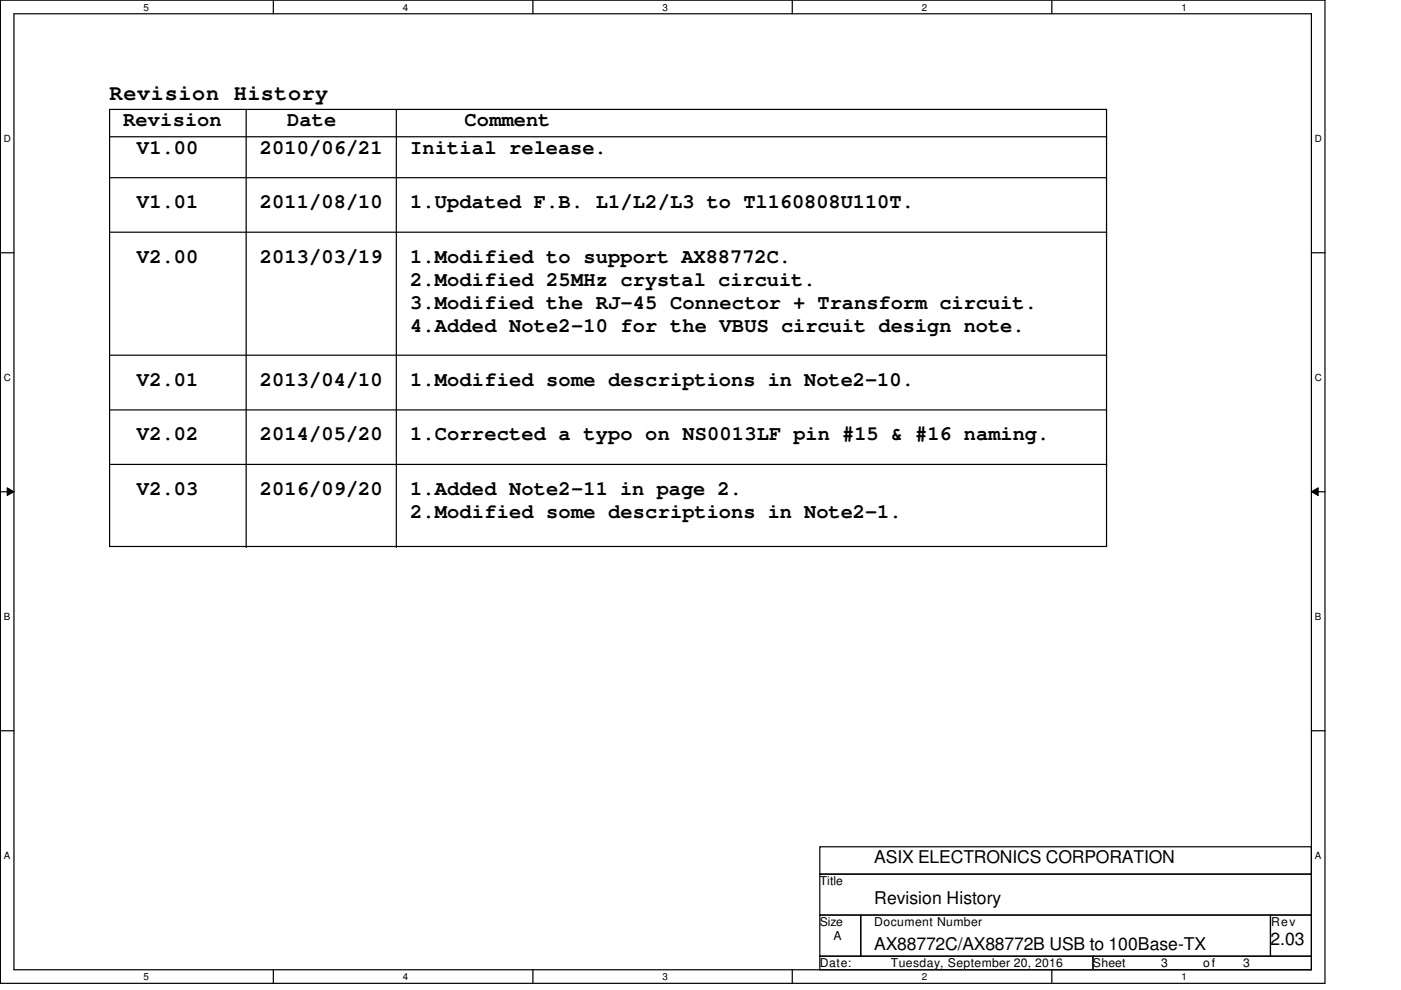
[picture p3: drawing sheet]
<svg xmlns="http://www.w3.org/2000/svg" width="297mm" height="210mm" viewBox="0 0 297 210" stroke-linecap="round" stroke-linejoin="round" font-family="sans-serif">
<defs><g id="words">
<text font-size="4.6" x="23.2" y="21.3">Revision History</text>
<g font-size="4.3">
<text x="26.1" y="26.8">Revision</text>
<text x="60.9" y="26.8">Date</text>
<text x="98.5" y="26.8">Comment</text>
<text x="29" y="32.6">V1.00</text>
<text x="55.1" y="32.6">2010/06/21</text>
<text x="86.9" y="32.6">Initial release.</text>
<text x="29" y="44.2">V1.01</text>
<text x="55.1" y="44.2">2011/08/10</text>
<text x="86.9" y="44.2">1.Updated F.B. L1/L2/L3 to Tl160808U110T.</text>
<text x="29" y="55.8">V2.00</text>
<text x="55.1" y="55.8">2013/03/19</text>
<text x="86.9" y="55.8">1.Modified to support AX88772C.</text>
<text x="86.9" y="60.7">2.Modified 25MHz crystal circuit.</text>
<text x="86.9" y="65.6">3.Modified the RJ-45 Connector + Transform circuit.</text>
<text x="86.9" y="70.5">4.Added Note2-10 for the VBUS circuit design note.</text>
<text x="29" y="81.8">V2.01</text>
<text x="55.1" y="81.8">2013/04/10</text>
<text x="86.9" y="81.8">1.Modified some descriptions in Note2-10.</text>
<text x="29" y="93.4">V2.02</text>
<text x="55.1" y="93.4">2014/05/20</text>
<text x="86.9" y="93.4">1.Corrected a typo on NS0013LF pin #15 &amp; #16 naming.</text>
<text x="29" y="105">V2.03</text>
<text x="55.1" y="105">2016/09/20</text>
<text x="86.9" y="105">1.Added Note2-11 in page 2.</text>
<text x="86.9" y="109.9">2.Modified some descriptions in Note2-1.</text>
</g>
<g font-size="3.7">
<text x="185.4" y="182.9">ASIX ELECTRONICS CORPORATION</text>
<text x="185.4" y="191.6">Revision History</text>
<text x="185.4" y="201.4">AX88772C/AX88772B USB to 100Base-TX</text>
<text x="269.4" y="200.3">2.03</text>
</g>
<g font-size="2.6">
<text x="173.8" y="187.7">Title</text>
<text x="173.8" y="196.3">Size</text>
<text x="185.4" y="196.3">Document Number</text>
<text x="269.5" y="196.3">Rev</text>
<text x="176.7" y="199.3">A</text>
<text x="173.8" y="205.1">Date:</text>
<text x="188.8" y="205.1">Tuesday, September 20, 2016</text>
<text x="231.7" y="205.1">Sheet</text>
<text x="246.2" y="205.1">3</text>
<text x="255.1" y="205.1">of</text>
<text x="263.6" y="205.1">3</text>
</g>
<g font-size="2.1">
<text x="30.4" y="2.2">5</text>
<text x="85.4" y="2.2">4</text>
<text x="140.5" y="2.2">3</text>
<text x="195.4" y="2.2">2</text>
<text x="250.5" y="2.2">1</text>
<text x=".8" y="30.1">D</text>
<text x="278.8" y="30.1">D</text>
<text x=".8" y="80.8">C</text>
<text x="278.8" y="80.8">C</text>
<text x=".8" y="131.5">B</text>
<text x="278.8" y="131.5">B</text>
<text x=".8" y="182.2">A</text>
<text x="278.8" y="182.2">A</text>
<text x="30.4" y="207.8">5</text>
<text x="85.4" y="207.8">4</text>
<text x="140.5" y="207.8">3</text>
<text x="195.4" y="207.8">2</text>
<text x="250.5" y="207.8">1</text>
</g>
</g></defs>
<path d="M.1 0h280.8v208.5h-280.8zM3 2.9h275v202.7h-275z" fill="none" stroke="#000" stroke-width=".25"/>
<g fill="#fff">
<path d="M30.4 .3h1.2v2.4h-1.2z"/>
<path d="M30.4 205.9h1.2v2.3h-1.2z"/>
</g>
<path d="M58 0v2.9M58 205.6v2.9" fill="none" stroke="#000" stroke-width=".25"/>
<g fill="#fff">
<path d="M85.4 .3h1.2v2.4h-1.2z"/>
<path d="M85.4 205.9h1.2v2.3h-1.2z"/>
</g>
<path d="M113 0v2.9M113 205.6v2.9" fill="none" stroke="#000" stroke-width=".25"/>
<g fill="#fff">
<path d="M140.5 .3h1.1v2.4h-1.1z"/>
<path d="M140.5 205.9h1.1v2.3h-1.1z"/>
</g>
<path d="M168 0v2.9M168 205.6v2.9" fill="none" stroke="#000" stroke-width=".25"/>
<g fill="#fff">
<path d="M195.4 .3h1.2v2.4h-1.2z"/>
<path d="M195.4 205.9h1.2v2.3h-1.2z"/>
</g>
<path d="M223 0v2.9M223 205.6v2.9" fill="none" stroke="#000" stroke-width=".25"/>
<g fill="#fff">
<path d="M250.5 .3h1.1v2.4h-1.1z"/>
<path d="M250.5 205.9h1.1v2.3h-1.1z"/>
<path d="M.8 28.2h1.5v2.4h-1.5z"/>
<path d="M278.8 28.2h1.4v2.4h-1.4z"/>
<path d="M.8 78.9h1.5v2.3h-1.5z"/>
<path d="M278.8 78.9h1.4v2.3h-1.4z"/>
</g>
<path d="M.1 53.6h2.9M278 53.6h2.9" fill="none" stroke="#000" stroke-width=".25"/>
<g fill="#fff">
<path d="M.8 129.6h1.4v2.3h-1.4z"/>
<path d="M278.8 129.6h1.3v2.3h-1.3z"/>
</g>
<path d="M.1 104.3h2.9M278 104.3h2.9" fill="none" stroke="#000" stroke-width=".25"/>
<path d="M1.5 103.4l1.5 .9-1.5 .8zM278 104.3l1.5-.9v1.7z" fill="#000"/>
<path d="M1.5 103.4l1.5 .9-1.5 .8zM278 104.3l1.5-.9v1.7z" fill="none" stroke="#000" stroke-width=".21"/>
<g fill="#fff">
<path d="M.8 180.3h1.4v2.3h-1.4z"/>
<path d="M278.8 180.3h1.3v2.3h-1.3z"/>
</g>
<g fill="none" stroke="#000" stroke-width=".25">
<path d="M23.2 23.2h211.4v92.7h-211.4zM23.2 37.7h211.4M23.2 29h211.4M52.2 23.2v92.7M84 23.2v92.7M234.6 37.7h.1M234.6 29h.1M23.2 49.2h211.4M234.6 49.2h.1M23.2 75.3h211.4M234.6 75.3h.1M23.2 86.9h211.4"/>
<path d="M23.2 98.5h211.4M234.6 86.9h.1M234.6 98.5h.1M52.2 115.9h.1M84 115.9h.1M.1 154.9h2.9M278 154.9h2.9M173.8 179.5h104.2v5.8h-104.2zM173.8 185.3h104.2v8.7h-104.2zM173.8 194h8.7v8.7h-8.7zM182.5 194h86.9v8.7h-86.9zM269.4 194h8.6v8.7h-8.6z"/>
<path d="M173.8 202.7h57.9v2.9h-57.9zM231.7 202.7h46.3v2.9h-46.3z"/>
</g>
<use href="#words"/>
</svg>
